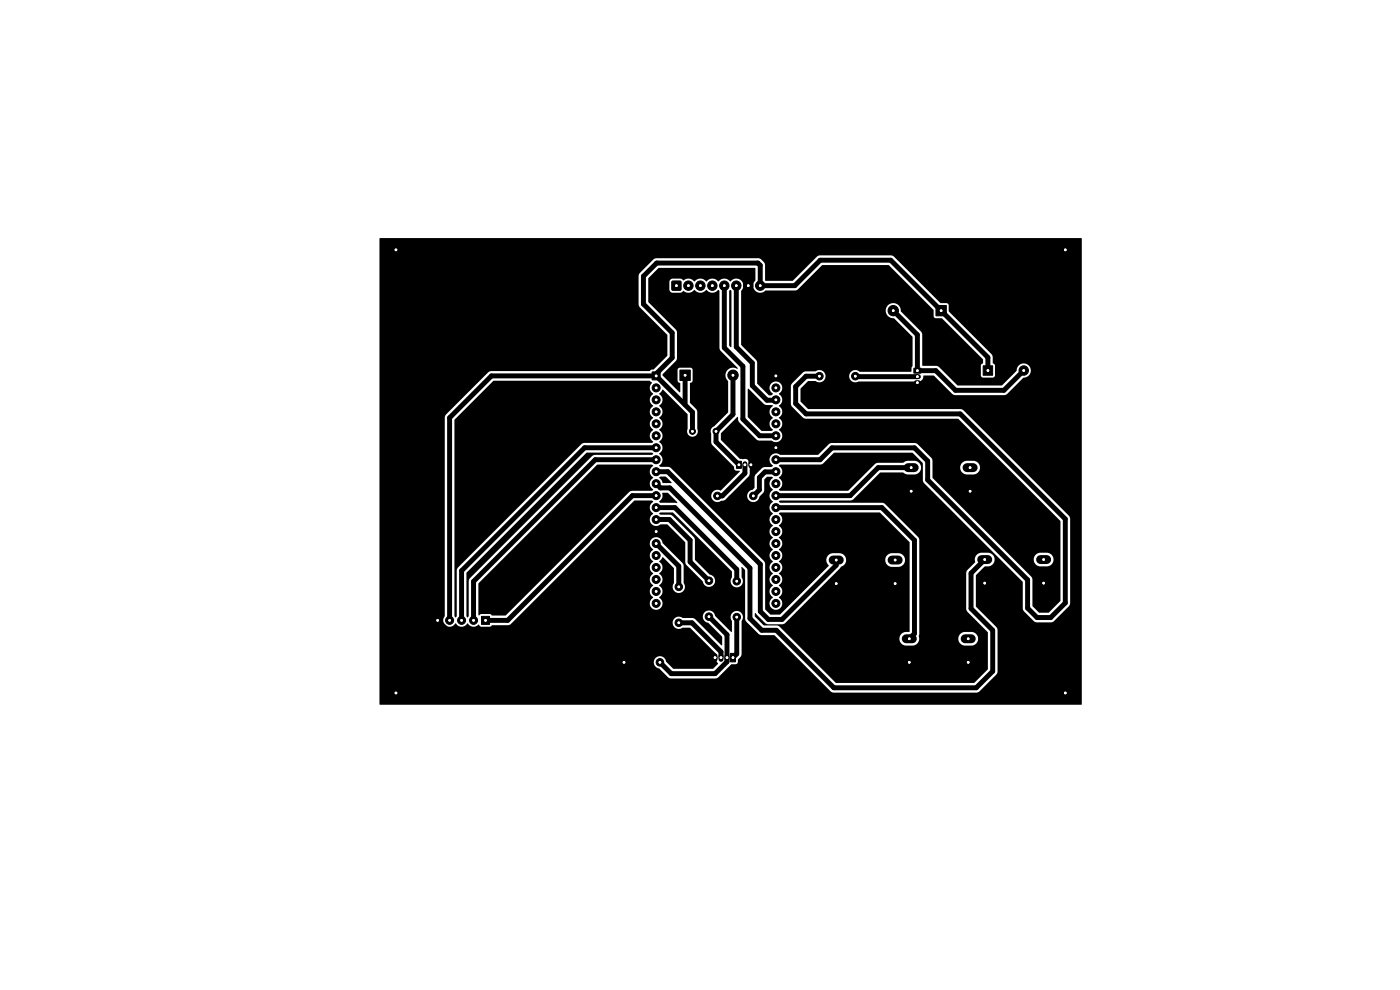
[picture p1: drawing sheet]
<svg xmlns="http://www.w3.org/2000/svg" width="297mm" height="210mm" viewBox="0 0 297 210" stroke-linecap="round" stroke-linejoin="round" font-family="sans-serif">
<g fill="none" stroke="#000" stroke-width="1.9">
<path d="M192.6 99.2h1.3M205.2 99.2h1.3M176.8 118.8h1.2M189.2 118.8h1.4M192.6 104.2h1.3M205.2 104.2h1.3M208.2 118.7h1.3M220.7 118.7h1.3M176.8 123.8h1.2M189.2 123.8h1.4M192.2 135.5h1.4M204.7 135.5h1.3"/>
<path d="M208.2 123.7h1.3M220.7 123.7h1.3M192.2 140.5h1.4M204.7 140.5h1.3"/>
</g>
<g fill="#000" stroke="#000" stroke-width=".21">
<path d="M142.6 59.7h1.8v1.8h-1.8zM193.9 78.1h1.5v1.1h-1.5zM198.6 64.8h2.2v2.2h-2.2zM208.6 77.6h2v2h-2zM138.3 78.9h1.8v1.7h-1.8zM144.2 78.5h2.2v2.2h-2.2zM156.2 97.9h1.1v1.5h-1.1zM163.7 78.9h1.8v1.7h-1.8zM102.1 130.8h1.8v1.7h-1.8zM155 138.6h1v1.8h-1z"/>
<circle cx="84" cy="53" r="1.75"/>
<circle cx="226" cy="53" r="1.75"/>
<circle cx="146" cy="60.6" r="1"/>
<circle cx="148.6" cy="60.6" r="1"/>
<circle cx="151.1" cy="60.6" r="1"/>
<circle cx="153.7" cy="60.6" r="1"/>
<circle cx="155.5" cy="79.6" r="1.1"/>
<circle cx="156.2" cy="60.6" r="1"/>
<circle cx="158.7" cy="60.6" r="1"/>
<circle cx="161.3" cy="60.6" r="1"/>
<circle cx="173.8" cy="79.8" r=".8"/>
<circle cx="181.4" cy="79.8" r=".8"/>
<circle cx="189.5" cy="65.9" r="1.1"/>
<circle cx="217.2" cy="78.6" r="1"/>
<circle cx="139.2" cy="97.5" r=".85"/>
<circle cx="139.2" cy="82.3" r=".85"/>
<circle cx="139.2" cy="84.8" r=".85"/>
<circle cx="139.2" cy="92.4" r=".85"/>
<circle cx="139.2" cy="87.4" r=".85"/>
<circle cx="139.2" cy="89.9" r=".85"/>
<circle cx="139.2" cy="95" r=".85"/>
<circle cx="146.9" cy="91.5" r=".64"/>
<circle cx="151.9" cy="91.5" r=".64"/>
<circle cx="164.6" cy="97.5" r=".85"/>
<circle cx="164.6" cy="92.4" r=".85"/>
<circle cx="164.6" cy="87.4" r=".85"/>
<circle cx="164.6" cy="95" r=".85"/>
<circle cx="164.6" cy="84.8" r=".85"/>
<circle cx="164.6" cy="82.3" r=".85"/>
<circle cx="164.6" cy="89.9" r=".85"/>
<circle cx="139.2" cy="112.8" r=".85"/>
<circle cx="139.2" cy="117.8" r=".85"/>
<circle cx="139.2" cy="100.1" r=".85"/>
<circle cx="139.2" cy="102.6" r=".85"/>
<circle cx="139.2" cy="110.2" r=".85"/>
<circle cx="139.2" cy="105.1" r=".85"/>
<circle cx="139.2" cy="115.3" r=".85"/>
<circle cx="139.2" cy="107.7" r=".85"/>
<circle cx="152.2" cy="105.2" r=".8"/>
<circle cx="159.8" cy="105.2" r=".8"/>
<circle cx="164.6" cy="112.8" r=".85"/>
<circle cx="164.6" cy="107.7" r=".85"/>
<circle cx="164.6" cy="117.8" r=".85"/>
<circle cx="164.6" cy="102.6" r=".85"/>
<circle cx="164.6" cy="105.1" r=".85"/>
<circle cx="164.6" cy="115.3" r=".85"/>
<circle cx="164.6" cy="110.2" r=".85"/>
<circle cx="164.6" cy="100.1" r=".85"/>
<circle cx="92.8" cy="131.6" r=".85"/>
<circle cx="95.4" cy="131.6" r=".85"/>
<circle cx="97.9" cy="131.6" r=".85"/>
<circle cx="100.5" cy="131.6" r=".85"/>
<circle cx="139.2" cy="122.9" r=".85"/>
<circle cx="139.2" cy="120.4" r=".85"/>
<circle cx="139.2" cy="125.5" r=".85"/>
<circle cx="139.2" cy="128" r=".85"/>
<circle cx="144" cy="132.1" r=".8"/>
<circle cx="144" cy="124.5" r=".8"/>
<circle cx="150.4" cy="130.8" r=".8"/>
<circle cx="150.4" cy="123.2" r=".8"/>
<circle cx="156.3" cy="130.9" r=".8"/>
<circle cx="156.3" cy="123.3" r=".8"/>
<circle cx="164.6" cy="122.9" r=".85"/>
<circle cx="164.6" cy="125.5" r=".85"/>
<circle cx="164.6" cy="120.4" r=".85"/>
<circle cx="164.6" cy="128" r=".85"/>
<circle cx="84" cy="147" r="1.75"/>
<circle cx="132.4" cy="140.5" r=".8"/>
<circle cx="140" cy="140.5" r=".8"/>
<circle cx="226" cy="147" r="1.75"/>
</g>
<g fill="none" stroke="#000" stroke-width="1.1">
<path d="M145.3 79.6v6.3M153.7 60.6v13.2l3.9 3.9v11.2l3.5 3.5h3.5M155.5 79.6v8.3l-3.6 3.6v2.2l4.9 4.9M156.2 60.6v13l3.4 3.4v4.8l3.1 3.1 1.9-.1M158.7 60.6v12.1l5.9 5.9v1.1M173.8 79.8h-2.8l-2.2 2.2v3.6l2.2 2.2h32.7l22.3 22.3v17.8l-3.1 3.1h-2.9l-2-2v-6l-21.2-21.2v-4l-2.8-2.8h-17.5l-2.5 2.5h-9.4M181.4 79.8l13.4 .1M189.5 65.9l5.1 5.1v7.6h3.9l4.2 4.2h10.3l4.2-4.2M209.6 78.6v-2.8l-20.6-20.6h-15l-5.4 5.4h-7.3v-4.3l-.5-.5h-21.5l-2.8 2.8v5.9l6.1 6.1v5.3l-3.4 3.4M139.2 97.5h-12.9l-25.8 25.8v8.3M139.2 95h-15.2l-26.1 26.1v10.5M146.9 91.5v-4.1l-7.7-7.7h-34.9l-8.9 8.9v43"/>
<path d="M158 98.4v2l-4.8 4.8h-1M159.3 98.8v-2.1l1.7-1.7h9.4l3.1-3.1h21l11.3 11.3v1h3.6l2.4 2.4v6.2l9.6 9.6v1.3M193.3 99.2h-7l-5.9 5.9h-15.8M194.4 81.2h.4M139.2 107.7h4l13.1 13.1v2.5M139.2 115.3l4.8 4.8v4.4M139.2 100.1h2.5l19.6 19.6v10l1.7 1.7h2.9l11.5-11.5v-1.1M139.2 105.1h-5l-26.5 26.5h-4.7M139.2 102.6l.9 .9h2l17 17v10.7l2.5 2.5h3.1l12.2 12.2h30.2l3.5-3.5v-8.7l-4.6-4.6v-7.5l2.9-2.9M139.2 112.8h-5.7l-10.6 10.5v8.6l-2.3 2.3M139.2 110.2h.1M139.2 110.2h2.8l4.4 4.4v4.6l4 4"/>
<path d="M164.6 107.7h22.5l6.9 6.9v19.8l-1.1 1.1M164.6 100.1h-2.3l-1.2 1.2v2.6l-1.3 1.3M193.3 104.2l5.7 5.7v24.2l6.4 6.4M92.8 131.6l2.6 2.6h27.5l6.3 6.3h3.2M144 132.1h.1M144 132.1h2.8l6.2 6.2v1.6M150.4 130.8l3.8 3.8v5.8l-2.5 2.5h-9.3l-2.4-2.4M151.7 139.1v.8M151.7 139.5h-9l-1.9-1.9h-5.7l-2.7 2.7M156.3 130.9v7.8l-.8 .8M177.4 123.8v7.9l8.8 8.8h6.7"/>
</g>
<path d="M80.5 50.6h149v98.8l-148.9 .1-.1-.1v-9h58.2a1.37 1.37 0 0 0 1.2 1.4l1.8 1.9 .6 .2h9.5l.4-.1 2.9-2.9 1.3-.1 .2-.9 .6-.7 .1-.4v-7.1a1.31 1.31 0 0 0-.2-1.8 1.31 1.31 0 0 0-1.7 .1 1.31 1.31 0 0 0-.1 1.8v2.1l-.2 .2-3.4-3.4a1.32 1.32 0 0 0-1.3-1.2 1.32 1.32 0 0 0-1.3 1.3 1.32 1.32 0 0 0 1.2 1.3l2.9 2.9-.1 1.9-5.6-5.6-.6-.2h-2.1a1.31 1.31 0 0 0-1.8 .2 1.31 1.31 0 0 0 .1 1.7 1.31 1.31 0 0 0 1.7 .1l1.6 .1 5.5 5.5v.3a1.72 1.72 0 0 0 .3 1.5l.1 .4-1 1h-8.4l-1.6-1.5a1.32 1.32 0 0 0-1.3-1.2 1.32 1.32 0 0 0-1.3 1.2h-58.2v-8.9h13.5v.2a1.4 1.4 0 0 0 1.1 1.2 1.4 1.4 0 0 0 1.6-.7 1.48 1.48 0 0 0 2.5 0 1.52 1.52 0 0 0 2.4 .3l.4 .4 1.9 .1 .5-.4h3.4l.6-.2 17.2-17.2h12.2a1.7 1.7 0 0 0 .8 1.4 1.48 1.48 0 0 0 0 2.5 1.48 1.48 0 0 0 0 2.6 1.48 1.48 0 0 0 0 2.5 1.48 1.48 0 0 0 0 2.5 1.39 1.39 0 0 0-.5 2.1 1.39 1.39 0 0 0 2.2 0 1.39 1.39 0 0 0-.5-2.1 1.48 1.48 0 0 0 0-2.5 1.48 1.48 0 0 0 0-2.6 1.48 1.48 0 0 0 0-2.5l.8-.9 2.3 2.3 .1 3.2a1.31 1.31 0 0 0 .2 1.8 1.31 1.31 0 0 0 1.7-.1 1.31 1.31 0 0 0 .1-1.8l-.1-4-4.4-4.4a1.35 1.35 0 0 0-1.3-1.3 1.35 1.35 0 0 0-1.4 1.3h-12.2l8.9-9h3.8l.3 .2a1.47 1.47 0 0 0 0 2.6 1.39 1.39 0 0 0-.5 2 1.39 1.39 0 0 0 2.1 .2h1.4l3.7 3.8 .2 4.7 3.6 3.6a1.32 1.32 0 0 0 1.3 1.2 1.32 1.32 0 0 0 1.3-1.3 1.32 1.32 0 0 0-1.2-1.3l-3.1-3.2v-4.2l-.2-.6-4.5-4.5-.6-.2h-2l-.2-.3 .2-.2h2.7l12.4 12.5 .1 1.3a1.31 1.31 0 0 0 .2 1.8 1.31 1.31 0 0 0 1.7-.1 1.31 1.31 0 0 0 .1-1.8l.1-2.1 .7 .7v10.3l.2 .6 2.8 2.7 3.2 .2 12.1 12 .4 .1h30.4l.6-.2 3.6-3.6 .2-.6v-9.1l-.2-.4-4.4-4.4v-6.6l1.9-1.8h.8a1.45 1.45 0 0 0 1.3-1.5 1.45 1.45 0 0 0-1.3-1.5l-1.8 .1a1.57 1.57 0 0 0-1.1 2l-1.6 1.6-.2 .6v7.7l.2 .6 4.4 4.3v7.8l-3 3h-29.3l-11.9-12-.6-.2h-2.8l-1.8-1.9-.1-.6 .2-.2 2 2.2 .4 .2h3.3l.4-.1 12-12.1a1.45 1.45 0 0 0 1.1-1.5h8.3v.2a1.45 1.45 0 0 0 1.3 1.4l1.8-.1a1.45 1.45 0 0 0 1.1-1.5 1.45 1.45 0 0 0-1.3-1.4l-1.8 .1a1.45 1.45 0 0 0-1.1 1.3h-8.3v-.2a1.46 1.46 0 0 0-1.3-1.2l-1.8 .1a1.54 1.54 0 0 0-.6 2.6l-10.3 10.3-2.1 .1-1.1-1.1v-9.7l-.2-.6-19.8-19.7-.5-.3h-1.7l-.3-.2a1.47 1.47 0 0 0 0-2.6 1.48 1.48 0 0 0 0-2.5 1.48 1.48 0 0 0 0-2.5 1.48 1.48 0 0 0 0-2.6 1.48 1.48 0 0 0 0-2.5 1.48 1.48 0 0 0 0-2.6l.8-.9 5.2 5.2 .1 3.2a1.15 1.15 0 0 0 1 1.6 1.15 1.15 0 0 0 1-1.6v-3.9l-1.5-1.7v-4.1l.5-.5v-2.5l-.4-.3h-2.3l-.4 .3-.1 2.4 .2 .4 .4 .2-.1 1.9-3.6-3.6v-.2l2.8-2.8 .2-.4v-5.7l-.2-.6-5.8-5.8-.1-4.3h4.5v1.7l.3 .4 .4 .2h1.6l.6-.4a1.77 1.77 0 0 0 2.4-.2 1.62 1.62 0 0 0 2.6 0 1.88 1.88 0 0 0 2.6 0l.1 .2 .1 12.4 .2 .3 3.6 3.6-.1 .2a1.64 1.64 0 0 0-2.2 .5 1.64 1.64 0 0 0 .3 2.2v6.6l-3 2.9a1.16 1.16 0 0 0-.6 1.6v1.8l.2 .6 4.6 4.6 .2 .7 1 .2-4 4.2a1.32 1.32 0 0 0-2 1.2 1.32 1.32 0 0 0 2.1 .9l.7-.1 1.1-1h3.7a1.32 1.32 0 0 0 1.2 1.4 1.32 1.32 0 0 0 1.4-1.2l1-1.1v-2.5l.6-.6h1.1l.2 .3a1.45 1.45 0 0 0 0 2.5 1.48 1.48 0 0 0 0 2.5 1.48 1.48 0 0 0 0 2.6 1.48 1.48 0 0 0 0 2.5 1.48 1.48 0 0 0 0 2.5 1.48 1.48 0 0 0 0 2.6 1.48 1.48 0 0 0 0 2.5 1.48 1.48 0 0 0 0 2.6 1.48 1.48 0 0 0 0 2.5 1.48 1.48 0 0 0 0 2.5 1.39 1.39 0 0 0-.5 2.1 1.39 1.39 0 0 0 2.2 0 1.39 1.39 0 0 0-.5-2.1 1.48 1.48 0 0 0 0-2.5 1.48 1.48 0 0 0 0-2.6 1.48 1.48 0 0 0 0-2.5 1.48 1.48 0 0 0 0-2.5 1.48 1.48 0 0 0 0-2.6 1.48 1.48 0 0 0 0-2.5 1.48 1.48 0 0 0 0-2.6l.3-.2h21.2l6.3 6.3v18.9l-.1 .1h-.8a1.45 1.45 0 0 0-1.3 1.5 1.45 1.45 0 0 0 1.3 1.5l1.8-.1a1.46 1.46 0 0 0 1.1-1.5h8.3v.2a1.45 1.45 0 0 0 1.3 1.4l1.8-.1a1.45 1.45 0 0 0 1.1-1.5 1.45 1.45 0 0 0-1.3-1.4l-1.8 .1a1.46 1.46 0 0 0-1.1 1.3h-8.3v-21.1l-.2-.4-7.1-7-.5-.2h-21.7l-.3-.2 .3-.3 15.2-.1 .3-.2 5.7-5.7h4.9l.9 .5 1.8-.1a1.45 1.45 0 0 0 1.1-1.5 1.45 1.45 0 0 0-1.3-1.4l-1.8 .1-.7 .4h-5.4l-.4 .1-5.9 5.8h-14.4l-.3-.3a1.45 1.45 0 0 0 0-2.5 1.48 1.48 0 0 0 0-2.5l.3-.3h8.8l2.7-2.5h16.6l2.2 2.2v3.7l.2 .6 20.9 20.9 .1 5.9 2.3 2.5 .6 .2 3.5-.1 3.5-3.5 .1-.4v-18l-.1-.4-22.5-22.6-.6-.2h-32.3l-1.7-1.6v-2.7l1.6-1.7h1.6a1.33 1.33 0 0 0 1.4 .2 1.33 1.33 0 0 0 .7-1.3h5v.2a1.32 1.32 0 0 0 2 1h13a1.24 1.24 0 0 0 .8-1.2h2.2l3.9 3.9 .6 .2h10.7l.3-.2 3.5-3.5a1.52 1.52 0 0 0 1.6-1.5 1.52 1.52 0 0 0-1.6-1.5 1.52 1.52 0 0 0-1.5 1.6l-3.1 3.1h-9.4l-4.1-4.1-3.3-.2-.1-6.8-.2-.3-4.3-4.4a1.62 1.62 0 0 0-1.6-1.7 1.62 1.62 0 0 0-1.6 1.7 1.62 1.62 0 0 0 1.8 1.5l3.9 4v6.1l-.2 .4-.1 .8-11 .1a1.3 1.3 0 0 0-1.3-.3 1.3 1.3 0 0 0-.9 1.1h-5v-.2a1.33 1.33 0 0 0-2.1-.7l-2.5 .1-2.5 2.4-.2 .4v4.2l.2 .4 2.7 2.5 32.6 .1 21.7 21.6v16.9l-2.5 2.6h-2.1l-1.3-1.4-.1-5.9-.2-.4-3.8-3.7h4.3a1.46 1.46 0 0 0 1.3 1.6l1.8-.1a1.45 1.45 0 0 0 1.1-1.5 1.45 1.45 0 0 0-1.3-1.4l-1.8 .1a1.46 1.46 0 0 0-1.1 1.3h-4.3l-17.2-17.2v-2.3h5.9a1.45 1.45 0 0 0 1.3 1.6l1.8-.1a1.45 1.45 0 0 0 1.1-1.5 1.45 1.45 0 0 0-1.3-1.4l-2 .2-.7 .5-.2 .7h-5.9v-1.4l-.2-.6-2.9-2.9-.6-.2h-17.7l-.6 .2-2.3 2.3h-8a1.4 1.4 0 0 0-2 .3 1.4 1.4 0 0 0 .5 2l-.3 .3-1.9 .1-1.5 1.4-.2 .6v2.2l-.5 .5a1.29 1.29 0 0 0-1.1 1.2h-3.7l4.1-4.2 .2-2.6a1.19 1.19 0 0 0-1.6-.9l-.6-.1-4-4 .1-1.4 3.4-3.5 .2 .1v.7l.2 .4 3.7 3.6 .5 .3h2.7a1.38 1.38 0 0 0 2.1-.4 1.38 1.38 0 0 0-.6-1.9 1.48 1.48 0 0 0 0-2.6 1.48 1.48 0 0 0 0-2.5 1.48 1.48 0 0 0 0-2.6 1.39 1.39 0 0 0 .5-2.1 1.39 1.39 0 0 0-2.2 0 1.39 1.39 0 0 0 .5 2.2l-.4 .3h-.5l-2.4-2.5-.2-4.9-3.3-3.3v-11.5a1.55 1.55 0 0 0 0-2.2 1.55 1.55 0 0 0-2.3 .2 1.63 1.63 0 0 0-2.5 0 1.63 1.63 0 0 0-2.6 0 1.63 1.63 0 0 0-2.5 0 1.67 1.67 0 0 0-2.4-.2l-.5-.4h-1.7l-.4 .2-.3 .5h-4.5v-.7l2.3-2.3h20.3l.2 .1-.1 2.6a1.52 1.52 0 0 0 .1 2.2 1.52 1.52 0 0 0 2.1-.1h6.3l.4-.1 5.3-5.3h14.2l9.4 9.5 .1 1.4 .1 .3 .3 .1h1.3l8.7 8.7v.9l-.4 .5v2l.1 .4 .3 .1h2.1l.4-.3 .1-2.3-.5-.5v-1.3l-.2-.5-9.1-9.1v-1.4l-.2-.3-.2-.1h-1.4l-9.9-9.9-.3-.2h-15.6l-.4 .2-5.2 5.2h-5.7l-.1-3.6-.8-1-.6-.2h-21.9l-.4 .2-2.9 2.9-.2 .6v6.1l.1 .4 6 6v4.5l-2.9 2.9h-.6l-.3 .3-33.8 .1-.4 .1-9 9.1-.2 .5-.1 42.2-.3 .8h-13.5zM154.8 61.5h.2l.2 .2v11.8l-.2 .1-.3-.3v-11.6zM96.4 89l8.3-8.2h33.1l.5 .3a1.58 1.58 0 0 0 .3 2.5 1.48 1.48 0 0 0 0 2.5 1.48 1.48 0 0 0 0 2.5 1.48 1.48 0 0 0 0 2.6 1.48 1.48 0 0 0 0 2.5l-.3 .3h-14.4l-.5 .2-26.3 26.2-.2 .6v9.7l-.3 .3-.2-.3zM101.5 123.7l25.2-25.1 11.6-.1 .3 .2a1.53 1.53 0 0 0 0 2.6 1.48 1.48 0 0 0 0 2.6l-.3 .2h-4.2l-.6 .2-26.2 26.3h-2.9l-.5-.4-1.9 .1-.5 .2zM99 121.5l25.4-25.5h13.9l.3 .2-.3 .3h-12.1l-.6 .2-25.9 26-.3 .5v7.5l-.2 .3-.3-.3zM158.6 82.5h.2l3.2 3.2 .6 .2h1.2l.2 .2a1.47 1.47 0 0 0 0 2.5 1.48 1.48 0 0 0 0 2.6l-.3 .2h-2.2l-2.8-2.9zM139.9 101.3l.2-.2h1.2l1.2 1.3-1.9 .1zM140.5 104.6l1.2-.1 2 2.1-3.6 .1-.3-.3a1.75 1.75 0 0 0 .7-1.8z" fill="#000"/>
<g fill="#fff" stroke="#fff" stroke-width=".21">
<circle cx="205.4" cy="135.5" r=".18"/>
<circle cx="205.4" cy="140.5" r=".18"/>
<circle cx="192.9" cy="140.5" r=".17"/>
<circle cx="192.9" cy="135.5" r=".17"/>
<circle cx="150.4" cy="123.2" r=".17"/>
<circle cx="150.4" cy="130.8" r=".17"/>
<circle cx="156.3" cy="123.3" r=".17"/>
<circle cx="156.3" cy="130.9" r=".17"/>
<circle cx="173.8" cy="79.8" r=".17"/>
<circle cx="181.4" cy="79.8" r=".17"/>
<circle cx="155.5" cy="139.5" r=".17"/>
<circle cx="154.2" cy="139.5" r=".17"/>
<circle cx="153" cy="139.5" r=".17"/>
<circle cx="151.7" cy="139.5" r=".17"/>
<circle cx="159.8" cy="105.2" r=".17"/>
<circle cx="152.2" cy="105.2" r=".17"/>
<circle cx="143.5" cy="60.6" r=".17"/>
<circle cx="146" cy="60.6" r=".17"/>
<circle cx="148.6" cy="60.6" r=".17"/>
<circle cx="151.1" cy="60.6" r=".17"/>
<circle cx="153.7" cy="60.6" r=".17"/>
<circle cx="156.2" cy="60.6" r=".17"/>
<circle cx="158.7" cy="60.6" r=".17"/>
<circle cx="161.3" cy="60.6" r=".17"/>
<circle cx="209.6" cy="78.6" r=".17"/>
<circle cx="217.2" cy="78.6" r=".18"/>
<circle cx="132.4" cy="140.5" r=".17"/>
<circle cx="140" cy="140.5" r=".17"/>
<circle cx="84" cy="147" r=".17"/>
<circle cx="226" cy="147" r=".17"/>
<circle cx="194.6" cy="78.6" r=".18"/>
<circle cx="194.6" cy="79.9" r=".18"/>
<circle cx="194.6" cy="81.2" r=".18"/>
<circle cx="139.2" cy="79.7" r=".17"/>
<circle cx="139.2" cy="82.3" r=".17"/>
<circle cx="139.2" cy="84.8" r=".17"/>
<circle cx="139.2" cy="87.4" r=".17"/>
<circle cx="139.2" cy="89.9" r=".17"/>
<circle cx="139.2" cy="92.4" r=".17"/>
<circle cx="139.2" cy="95" r=".17"/>
<circle cx="139.2" cy="97.5" r=".17"/>
<circle cx="139.2" cy="100.1" r=".17"/>
<circle cx="139.2" cy="102.6" r=".17"/>
<circle cx="139.2" cy="105.1" r=".17"/>
<circle cx="139.2" cy="107.7" r=".17"/>
<circle cx="139.2" cy="110.2" r=".17"/>
<circle cx="139.2" cy="112.8" r=".17"/>
<circle cx="139.2" cy="115.3" r=".17"/>
<circle cx="139.2" cy="117.8" r=".17"/>
<circle cx="139.2" cy="120.4" r=".17"/>
<circle cx="139.2" cy="122.9" r=".17"/>
<circle cx="139.2" cy="125.5" r=".17"/>
<circle cx="139.2" cy="128" r=".17"/>
<circle cx="226" cy="53" r=".18"/>
<circle cx="156.8" cy="98.6" r=".18"/>
<circle cx="158" cy="98.6" r=".18"/>
<circle cx="159.3" cy="98.6" r=".18"/>
<circle cx="144" cy="124.5" r=".17"/>
<circle cx="144" cy="132.1" r=".17"/>
<circle cx="221.4" cy="118.7" r=".17"/>
<circle cx="208.9" cy="118.7" r=".17"/>
<circle cx="208.9" cy="123.7" r=".17"/>
<circle cx="221.4" cy="123.7" r=".17"/>
<circle cx="146.9" cy="91.5" r=".18"/>
<circle cx="151.9" cy="91.5" r=".17"/>
<circle cx="103" cy="131.6" r=".17"/>
<circle cx="100.5" cy="131.6" r=".17"/>
<circle cx="97.9" cy="131.6" r=".17"/>
<circle cx="95.4" cy="131.6" r=".17"/>
<circle cx="92.8" cy="131.6" r=".17"/>
<circle cx="84" cy="53" r=".18"/>
<circle cx="164.6" cy="79.7" r=".17"/>
<circle cx="164.6" cy="82.3" r=".17"/>
<circle cx="164.6" cy="84.8" r=".17"/>
<circle cx="164.6" cy="87.4" r=".17"/>
<circle cx="164.6" cy="89.9" r=".17"/>
<circle cx="164.6" cy="92.4" r=".17"/>
<circle cx="164.6" cy="95" r=".17"/>
<circle cx="164.6" cy="97.5" r=".17"/>
<circle cx="164.6" cy="100.1" r=".17"/>
<circle cx="164.6" cy="102.6" r=".17"/>
<circle cx="164.6" cy="105.1" r=".17"/>
<circle cx="164.6" cy="107.7" r=".17"/>
<circle cx="164.6" cy="110.2" r=".17"/>
<circle cx="164.6" cy="112.8" r=".17"/>
<circle cx="164.6" cy="115.3" r=".17"/>
<circle cx="164.6" cy="117.8" r=".17"/>
<circle cx="164.6" cy="120.4" r=".17"/>
<circle cx="164.6" cy="122.9" r=".17"/>
<circle cx="164.6" cy="125.5" r=".17"/>
<circle cx="164.6" cy="128" r=".17"/>
<circle cx="205.8" cy="99.2" r=".17"/>
<circle cx="193.3" cy="99.2" r=".17"/>
<circle cx="193.3" cy="104.2" r=".17"/>
<circle cx="205.8" cy="104.2" r=".17"/>
<circle cx="189.9" cy="118.8" r=".17"/>
<circle cx="177.4" cy="118.8" r=".17"/>
<circle cx="177.4" cy="123.8" r=".17"/>
<circle cx="189.9" cy="123.8" r=".17"/>
<circle cx="199.7" cy="65.9" r=".17"/>
<circle cx="189.5" cy="65.9" r=".17"/>
<circle cx="145.3" cy="79.6" r=".17"/>
<circle cx="155.5" cy="79.6" r=".17"/>
</g>
</svg>
